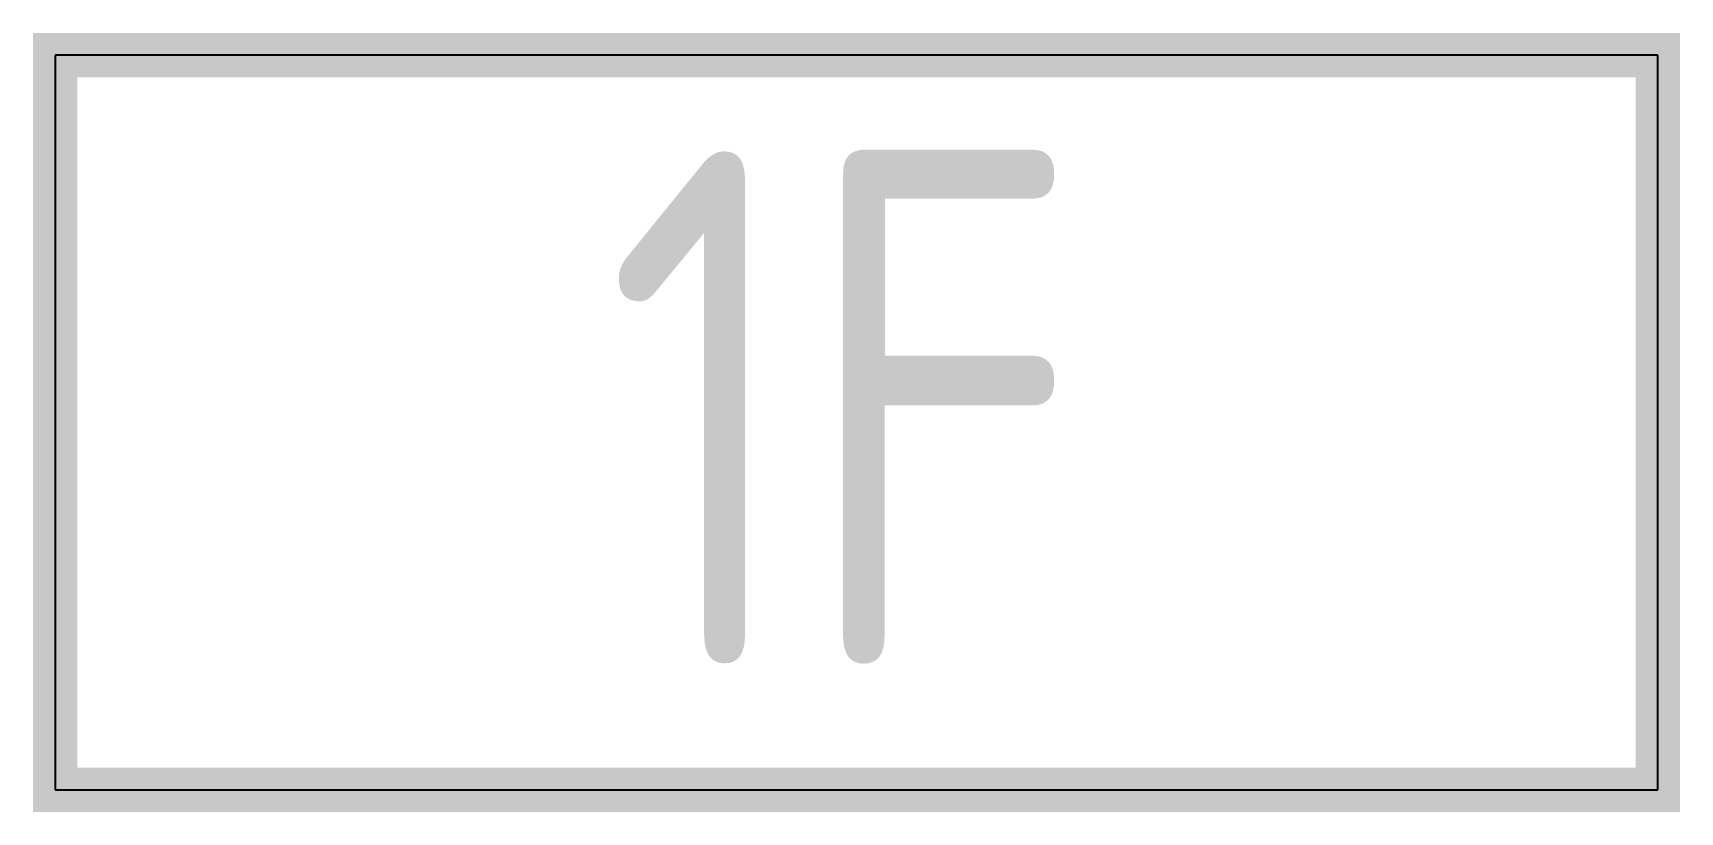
# Model space of a CAD drawing. Extents: x -0.74 to 0.74, y -0.02 to 0.68.
import ezdxf
from ezdxf.enums import TextEntityAlignment as Align

# ---------------------------------------------------------------- set-up
doc = ezdxf.new("R2010")
doc.units = 0
doc.header["$MEASUREMENT"] = 0
doc.styles.add('_TEL_DIM', font='TSSDENG', dxfattribs={"width": 0.6, "height": 6, "bigfont": '！！TSSDCHN'})
doc.styles.add('hztxt', font='TSSDENG', dxfattribs={"width": 0.7, "bigfont": 'TSSDCHN'})

msp = doc.modelspace()

# ---------------------------------------------------------------- linework, layer by layer
for p, q in [((-0.72, 0.66), (-0.72, 0)), ((0.72, 0.66), (-0.72, 0.66)), ((0.72, 0), (0.72, 0.66)), ((-0.72, 0), (0.72, 0))]:
    msp.add_line(p, q)
at = {"const_width": 0.04}
msp.add_lwpolyline([(-0.72, 0.66), (-0.72, 0), (0.72, 0), (0.72, 0.66), (-0.72, 0.66), (-0.72, 0)], dxfattribs=at)

# ---------------------------------------------------------------- texts
at = {"color": 7, "style": 'hztxt', "width": 0.8}
msp.add_text('1F', height=0.46154, dxfattribs=at).set_placement((-0.2261, 0.1121))
at = {"color": 7, "linetype": 'ByBlock', "style": '_TEL_DIM', "flags": 1}
for tag in ['A', 'REMARK']:
    msp.add_attdef(tag, text='', height=0.0000154, dxfattribs=at).set_placement((0, 0), align=Align.MIDDLE_CENTER)

doc.saveas('drawing.dxf')
